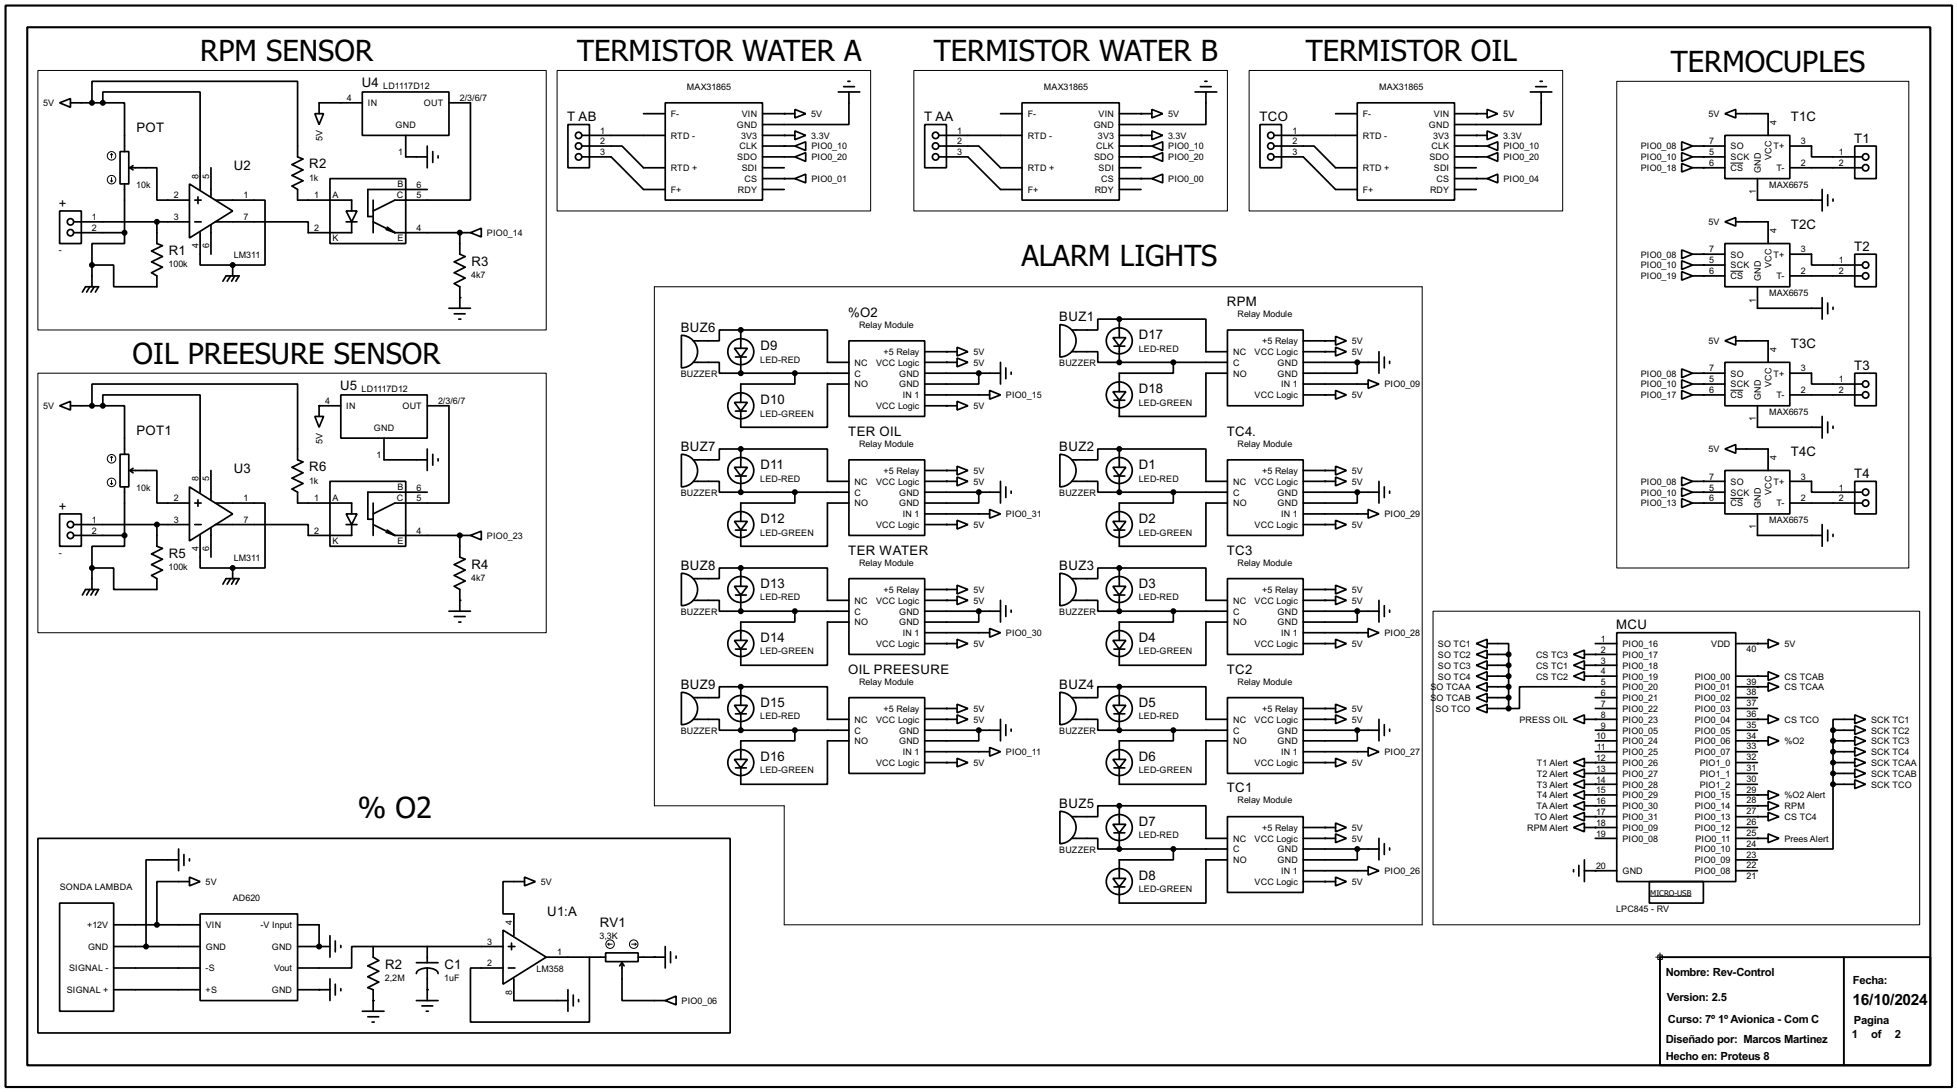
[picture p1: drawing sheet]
<svg xmlns="http://www.w3.org/2000/svg" width="460mm" height="256mm" viewBox="0 0 460 256" stroke-linecap="round" stroke-linejoin="round" font-family="sans-serif">
<defs><g id="words">
<g font-size="8.3">
<text x="47.1" y="14.2">RPM SENSOR</text>
<text x="135.6" y="14.2">TERMISTOR WATER A</text>
<text x="219.4" y="14.2">TERMISTOR WATER B</text>
<text x="306.7" y="14.2">TERMISTOR OIL</text>
<text x="392.5" y="16.8">TERMOCUPLES</text>
<text x="239.9" y="62.5">ALARM LIGHTS</text>
<text x="31.2" y="85.4">OIL PREESURE SENSOR</text>
<text x="84.1" y="192.1">% O2</text>
</g>
<text font-size="4.1" x="435.2" y="236.1">16/10/2024</text>
<g font-size="3.5">
<text x="85" y="20.5">U4</text>
<text x="133.3" y="28.5">T AB</text>
<text x="217.1" y="28.5">T AA</text>
<text x="295.8" y="28.5">TCO</text>
<text x="420.7" y="28.5">T1C</text>
<text x="32.1" y="31">POT</text>
<text x="435.5" y="33.5">T1</text>
<text x="54.9" y="39.9">U2</text>
<text x="72.7" y="39.5">R2</text>
<text x="13.8" y="48.7">+</text>
<text x="420.7" y="53.9">T2C</text>
<text x="39.7" y="59.9">R1</text>
<text x="435.5" y="58.9">T2</text>
<text x="110.8" y="62.4">R3</text>
<text x="288.2" y="71.8">RPM</text>
<text x="159.9" y="78">BUZ6</text>
<text x="199.2" y="74.4">%O2</text>
<text x="248.8" y="75.5">BUZ1</text>
<text x="178.6" y="82.2">D9</text>
<text x="267.5" y="79.7">D17</text>
<text x="420.7" y="81.8">T3C</text>
<text x="435.5" y="86.9">T3</text>
<text x="79.9" y="91.7">U5</text>
<text x="178.6" y="95">D10</text>
<text x="267.5" y="92.4">D18</text>
<text x="32.1" y="102.1">POT1</text>
<text x="159.9" y="105.9">BUZ7</text>
<text x="199.3" y="102.3">TER OIL</text>
<text x="248.8" y="105.9">BUZ2</text>
<text x="288.2" y="102.3">TC4.</text>
<text x="420.7" y="107.2">T4C</text>
<text x="54.9" y="111">U3</text>
<text x="72.7" y="110.7">R6</text>
<text x="178.6" y="110.2">D11</text>
<text x="267.5" y="110.2">D1</text>
<text x="435.5" y="112.3">T4</text>
<text x="13.8" y="119.9">+</text>
<text x="178.6" y="122.9">D12</text>
<text x="267.5" y="122.9">D2</text>
<text x="39.7" y="131">R5</text>
<text x="199.3" y="130.3">TER WATER</text>
<text x="288.2" y="130.3">TC3</text>
<text x="110.8" y="133.6">R4</text>
<text x="159.9" y="133.9">BUZ8</text>
<text x="248.8" y="133.9">BUZ3</text>
<text x="178.6" y="138.1">D13</text>
<text x="267.5" y="138.1">D3</text>
<text x="379.6" y="147.8">MCU</text>
<text x="178.6" y="150.8">D14</text>
<text x="267.5" y="150.8">D4</text>
<text x="159.9" y="161.8">BUZ9</text>
<text x="199.3" y="158.2">OIL PREESURE</text>
<text x="248.8" y="161.8">BUZ4</text>
<text x="288.2" y="158.2">TC2</text>
<text x="178.6" y="166.1">D15</text>
<text x="267.5" y="166.1">D5</text>
<text x="178.6" y="178.8">D16</text>
<text x="267.5" y="178.8">D6</text>
<text x="248.8" y="189.8">BUZ5</text>
<text x="288.2" y="186.1">TC1</text>
<text x="267.5" y="194">D7</text>
<text x="267.5" y="206.7">D8</text>
<text x="128.6" y="215.2">U1:A</text>
<text x="140.9" y="217.6">RV1</text>
<text x="90.5" y="227.5">R2</text>
<text x="104.4" y="227.5">C1</text>
</g>
<g font-size="3">
<text x="391.2" y="229.2">Nombre: Rev-Control</text>
<text x="435.2" y="231.2">Fecha:</text>
<text x="391.5" y="235.1">Version: 2.5</text>
<text x="391.2" y="244.9">Diseñado por: Marcos Martinez</text>
<text x="391.7" y="240.4">Curso: 7º 1º Avionica - Com C</text>
<text x="435" y="243.9">1</text>
<text x="435.4" y="240.6">Pagina</text>
<text x="439.5" y="243.9">of</text>
<text x="445.1" y="243.9">2</text>
<text x="391.2" y="249.1">Hecho en: Proteus 8</text>
</g>
<g font-size="2.4">
<text x="81.5" y="23.7">4</text>
<text x="90" y="20.9">LD1117D12</text>
<text x="108" y="23.7">2/3/6/7</text>
<text x="161.3" y="21.1">MAX31865</text>
<text x="245.2" y="21.1">MAX31865</text>
<text x="323.9" y="21.1">MAX31865</text>
<text x="10.2" y="25">5V</text>
<text x="86.4" y="25">IN</text>
<text x="99.6" y="25">OUT</text>
<text x="157.5" y="27.5">F-</text>
<text x="174.2" y="27.5">VIN</text>
<text x="190.6" y="27.5">5V</text>
<text x="241.4" y="27.5">F-</text>
<text x="258" y="27.5">VIN</text>
<text x="274.4" y="27.5">5V</text>
<text x="320.1" y="27.5">F-</text>
<text x="336.8" y="27.5">VIN</text>
<text x="353.1" y="27.5">5V</text>
<text x="401.3" y="27.5">5V</text>
<text x="417.3" y="29.2" transform="rotate(-90 417.3 29.2)">4</text>
<text x="75.8" y="33.1" transform="rotate(-90 75.8 33.1)">5V</text>
<text x="92.9" y="30.1">GND</text>
<text x="141" y="31.4">1</text>
<text x="141" y="33.9">2</text>
<text x="157.5" y="32.6">RTD -</text>
<text x="173.1" y="30">GND</text>
<text x="173.7" y="35.1">CLK</text>
<text x="174.1" y="32.6">3V3</text>
<text x="190.6" y="32.6">3.3V</text>
<text x="190.6" y="35.1">PIO0_10</text>
<text x="224.8" y="31.4">1</text>
<text x="224.8" y="33.9">2</text>
<text x="241.4" y="32.6">RTD -</text>
<text x="256.9" y="30">GND</text>
<text x="257.5" y="35.1">CLK</text>
<text x="257.9" y="32.6">3V3</text>
<text x="274.4" y="32.6">3.3V</text>
<text x="274.4" y="35.1">PIO0_10</text>
<text x="303.6" y="31.4">1</text>
<text x="303.6" y="33.9">2</text>
<text x="320.1" y="32.6">RTD -</text>
<text x="335.6" y="30">GND</text>
<text x="336.2" y="35.1">CLK</text>
<text x="336.7" y="32.6">3V3</text>
<text x="353.1" y="32.6">3.3V</text>
<text x="353.1" y="35.1">PIO0_10</text>
<text x="385.4" y="35.1">PIO0_08</text>
<text x="401.5" y="33.9">7</text>
<text x="406.5" y="35.1">SO</text>
<text x="416.6" y="35.1">T+</text>
<text x="423" y="33.9">3</text>
<text x="46.6" y="42" transform="rotate(-90 46.6 42)">8</text>
<text x="49.2" y="42" transform="rotate(-90 49.2 42)">5</text>
<text x="93.5" y="36.3">1</text>
<text x="141" y="36.4">3</text>
<text x="157.5" y="40.2">RTD +</text>
<text x="173.2" y="37.7">SDO</text>
<text x="174.2" y="40.2">SDI</text>
<text x="190.6" y="37.7">PIO0_20</text>
<text x="224.8" y="36.4">3</text>
<text x="241.4" y="40.2">RTD +</text>
<text x="257" y="37.7">SDO</text>
<text x="258" y="40.2">SDI</text>
<text x="274.4" y="37.7">PIO0_20</text>
<text x="303.6" y="36.4">3</text>
<text x="320.1" y="40.2">RTD +</text>
<text x="335.7" y="37.7">SDO</text>
<text x="336.8" y="40.2">SDI</text>
<text x="353.1" y="37.7">PIO0_20</text>
<text x="385.4" y="40.2">PIO0_18</text>
<text x="385.4" y="37.7">PIO0_10</text>
<text x="401.5" y="36.4">5</text>
<text x="401.5" y="39">6</text>
<text x="406.5" y="37.7">SCK</text>
<text x="406.5" y="40.2">CS</text>
<text x="413.6" y="40.6" transform="rotate(-90 413.6 40.6)">GND</text>
<text x="416.1" y="37.6" transform="rotate(-90 416.1 37.6)">VCC</text>
<text x="417.2" y="40.2">T-</text>
<text x="423" y="39">2</text>
<text x="432" y="36.4">1</text>
<text x="432" y="39">2</text>
<text x="32" y="44.1">10k</text>
<text x="40.8" y="46.6">2</text>
<text x="57.2" y="46.6">1</text>
<text x="72.6" y="42.4">1k</text>
<text x="73.8" y="46.6">1</text>
<text x="78.1" y="46.6">A</text>
<text x="93.2" y="46.6">C</text>
<text x="93.3" y="44">B</text>
<text x="97.8" y="46.6">5</text>
<text x="97.8" y="44.1">6</text>
<text x="157.5" y="45.3">F+</text>
<text x="173.3" y="45.3">RDY</text>
<text x="174.9" y="42.7">CS</text>
<text x="190.6" y="42.7">PIO0_01</text>
<text x="241.4" y="45.3">F+</text>
<text x="257.1" y="45.3">RDY</text>
<text x="258.7" y="42.7">CS</text>
<text x="274.4" y="42.7">PIO0_00</text>
<text x="320.1" y="45.3">F+</text>
<text x="335.9" y="45.3">RDY</text>
<text x="337.4" y="42.7">CS</text>
<text x="353.1" y="42.7">PIO0_04</text>
<text x="412.4" y="45.7" transform="rotate(-90 412.4 45.7)">1</text>
<text x="415.5" y="44.1">MAX6675</text>
<text x="21.6" y="51.7">1</text>
<text x="40.8" y="51.7">3</text>
<text x="57.2" y="51.7">7</text>
<text x="401.3" y="52.9">5V</text>
<text x="13.8" y="59.4">-</text>
<text x="21.6" y="54.3">2</text>
<text x="46.6" y="58.3" transform="rotate(-90 46.6 58.3)">4</text>
<text x="49.2" y="58.4" transform="rotate(-90 49.2 58.4)">6</text>
<text x="73.8" y="54.3">2</text>
<text x="78.1" y="56.7">K</text>
<text x="93.3" y="56.7">E</text>
<text x="97.8" y="54.3">4</text>
<text x="114.4" y="55.4">PIO0_14</text>
<text x="401.5" y="59.3">7</text>
<text x="417.3" y="54.6" transform="rotate(-90 417.3 54.6)">4</text>
<text x="423" y="59.3">3</text>
<text x="39.6" y="62.8">100k</text>
<text x="54.9" y="60.7">LM311</text>
<text x="110.7" y="65.4">4k7</text>
<text x="385.4" y="65.6">PIO0_19</text>
<text x="385.4" y="63.1">PIO0_10</text>
<text x="385.4" y="60.5">PIO0_08</text>
<text x="401.5" y="61.9">5</text>
<text x="401.5" y="64.4">6</text>
<text x="406.5" y="60.5">SO</text>
<text x="406.5" y="63.1">SCK</text>
<text x="406.5" y="65.6">CS</text>
<text x="416.1" y="63" transform="rotate(-90 416.1 63)">VCC</text>
<text x="416.6" y="60.5">T+</text>
<text x="417.2" y="65.6">T-</text>
<text x="423" y="64.4">2</text>
<text x="432" y="61.9">1</text>
<text x="432" y="64.4">2</text>
<text x="412.4" y="71.1" transform="rotate(-90 412.4 71.1)">1</text>
<text x="413.6" y="66" transform="rotate(-90 413.6 66)">GND</text>
<text x="415.5" y="69.5">MAX6675</text>
<text x="201.8" y="76.9">Relay Module</text>
<text x="290.7" y="74.4">Relay Module</text>
<text x="207.6" y="83.4">+5 Relay</text>
<text x="228.7" y="83.4">5V</text>
<text x="267.5" y="82.6">LED-RED</text>
<text x="289.6" y="83.4">NC</text>
<text x="294.7" y="83.4">VCC Logic</text>
<text x="296.5" y="80.8">+5 Relay</text>
<text x="317.6" y="80.8">5V</text>
<text x="317.6" y="83.4">5V</text>
<text x="401.3" y="80.8">5V</text>
<text x="417.3" y="82.6" transform="rotate(-90 417.3 82.6)">4</text>
<text x="159.9" y="88.6">BUZZER</text>
<text x="178.6" y="85.2">LED-RED</text>
<text x="200.7" y="85.9">NC</text>
<text x="200.7" y="88.5">C</text>
<text x="205.8" y="85.9">VCC Logic</text>
<text x="211.2" y="88.5">GND</text>
<text x="228.7" y="85.9">5V</text>
<text x="248.8" y="86.1">BUZZER</text>
<text x="289.6" y="85.9">C</text>
<text x="289.6" y="88.5">NO</text>
<text x="300.1" y="85.9">GND</text>
<text x="300.1" y="88.5">GND</text>
<text x="385.4" y="88.5">PIO0_08</text>
<text x="401.5" y="87.3">7</text>
<text x="401.5" y="89.8">5</text>
<text x="406.5" y="88.5">SO</text>
<text x="416.6" y="88.5">T+</text>
<text x="423" y="87.3">3</text>
<text x="432" y="89.8">1</text>
<text x="76.4" y="94.9">4</text>
<text x="84.9" y="92">LD1117D12</text>
<text x="102.9" y="94.9">2/3/6/7</text>
<text x="200.7" y="91">NO</text>
<text x="211.2" y="91">GND</text>
<text x="212" y="93.6">IN 1</text>
<text x="236.3" y="93.6">PIO0_15</text>
<text x="267.5" y="95.3">LED-GREEN</text>
<text x="294.7" y="93.6">VCC Logic</text>
<text x="300.9" y="91">IN 1</text>
<text x="317.6" y="93.6">5V</text>
<text x="325.2" y="91">PIO0_09</text>
<text x="385.4" y="93.6">PIO0_17</text>
<text x="385.4" y="91">PIO0_10</text>
<text x="401.5" y="92.4">6</text>
<text x="406.5" y="91">SCK</text>
<text x="406.5" y="93.6">CS</text>
<text x="413.6" y="94" transform="rotate(-90 413.6 94)">GND</text>
<text x="416.1" y="90.9" transform="rotate(-90 416.1 90.9)">VCC</text>
<text x="417.2" y="93.6">T-</text>
<text x="423" y="92.4">2</text>
<text x="432" y="92.4">2</text>
<text x="10.2" y="96.1">5V</text>
<text x="81.3" y="96.1">IN</text>
<text x="87.8" y="101.2">GND</text>
<text x="94.5" y="96.1">OUT</text>
<text x="178.6" y="97.9">LED-GREEN</text>
<text x="205.8" y="96.1">VCC Logic</text>
<text x="228.7" y="96.1">5V</text>
<text x="412.4" y="98.9" transform="rotate(-90 412.4 98.9)">1</text>
<text x="415.5" y="97.5">MAX6675</text>
<text x="75.7" y="104.2" transform="rotate(-90 75.7 104.2)">5V</text>
<text x="88.4" y="107.5">1</text>
<text x="201.8" y="104.9">Relay Module</text>
<text x="290.7" y="104.9">Relay Module</text>
<text x="401.3" y="106.3">5V</text>
<text x="417.3" y="108" transform="rotate(-90 417.3 108)">4</text>
<text x="46.6" y="113.1" transform="rotate(-90 46.6 113.1)">8</text>
<text x="49.1" y="113.1" transform="rotate(-90 49.1 113.1)">5</text>
<text x="72.6" y="113.6">1k</text>
<text x="178.6" y="113.1">LED-RED</text>
<text x="200.7" y="113.9">NC</text>
<text x="205.8" y="113.9">VCC Logic</text>
<text x="207.6" y="111.3">+5 Relay</text>
<text x="228.7" y="111.3">5V</text>
<text x="228.7" y="113.9">5V</text>
<text x="267.5" y="113.1">LED-RED</text>
<text x="289.6" y="113.9">NC</text>
<text x="294.7" y="113.9">VCC Logic</text>
<text x="296.5" y="111.3">+5 Relay</text>
<text x="317.6" y="111.3">5V</text>
<text x="317.6" y="113.9">5V</text>
<text x="385.4" y="113.9">PIO0_08</text>
<text x="401.5" y="112.7">7</text>
<text x="406.5" y="113.9">SO</text>
<text x="416.6" y="113.9">T+</text>
<text x="423" y="112.7">3</text>
<text x="32" y="115.3">10k</text>
<text x="40.8" y="117.8">2</text>
<text x="57.2" y="117.8">1</text>
<text x="73.8" y="117.8">1</text>
<text x="78.1" y="117.7">A</text>
<text x="93.2" y="117.7">C</text>
<text x="93.3" y="115.2">B</text>
<text x="97.8" y="117.8">5</text>
<text x="97.8" y="115.2">6</text>
<text x="159.9" y="116.6">BUZZER</text>
<text x="200.7" y="116.4">C</text>
<text x="200.7" y="119">NO</text>
<text x="211.2" y="116.4">GND</text>
<text x="211.2" y="119">GND</text>
<text x="248.8" y="116.6">BUZZER</text>
<text x="289.6" y="116.4">C</text>
<text x="289.6" y="119">NO</text>
<text x="300.1" y="116.4">GND</text>
<text x="300.1" y="119">GND</text>
<text x="385.4" y="119">PIO0_13</text>
<text x="385.4" y="116.4">PIO0_10</text>
<text x="401.5" y="115.2">5</text>
<text x="401.5" y="117.8">6</text>
<text x="406.5" y="116.4">SCK</text>
<text x="406.5" y="119">CS</text>
<text x="413.6" y="119.4" transform="rotate(-90 413.6 119.4)">GND</text>
<text x="416.1" y="116.3" transform="rotate(-90 416.1 116.3)">VCC</text>
<text x="417.2" y="119">T-</text>
<text x="423" y="117.8">2</text>
<text x="432" y="115.2">1</text>
<text x="432" y="117.8">2</text>
<text x="21.6" y="122.8">1</text>
<text x="21.6" y="125.4">2</text>
<text x="40.8" y="122.8">3</text>
<text x="57.2" y="122.8">7</text>
<text x="73.8" y="125.4">2</text>
<text x="97.8" y="125.4">4</text>
<text x="178.6" y="125.8">LED-GREEN</text>
<text x="205.8" y="124">VCC Logic</text>
<text x="212" y="121.5">IN 1</text>
<text x="228.7" y="124">5V</text>
<text x="236.3" y="121.5">PIO0_31</text>
<text x="267.5" y="125.8">LED-GREEN</text>
<text x="294.7" y="124">VCC Logic</text>
<text x="300.9" y="121.5">IN 1</text>
<text x="317.6" y="124">5V</text>
<text x="325.2" y="121.5">PIO0_29</text>
<text x="412.4" y="124.3" transform="rotate(-90 412.4 124.3)">1</text>
<text x="415.5" y="122.9">MAX6675</text>
<text x="13.8" y="130.5">-</text>
<text x="46.6" y="129.5" transform="rotate(-90 46.6 129.5)">4</text>
<text x="49.1" y="129.5" transform="rotate(-90 49.1 129.5)">6</text>
<text x="54.9" y="131.8">LM311</text>
<text x="78.1" y="127.9">K</text>
<text x="93.3" y="127.9">E</text>
<text x="114.4" y="126.6">PIO0_23</text>
<text x="39.6" y="133.9">100k</text>
<text x="110.7" y="136.5">4k7</text>
<text x="201.8" y="132.9">Relay Module</text>
<text x="290.7" y="132.9">Relay Module</text>
<text x="178.6" y="141">LED-RED</text>
<text x="200.7" y="141.8">NC</text>
<text x="205.8" y="141.8">VCC Logic</text>
<text x="207.6" y="139.3">+5 Relay</text>
<text x="228.7" y="139.3">5V</text>
<text x="228.7" y="141.8">5V</text>
<text x="267.5" y="141">LED-RED</text>
<text x="289.6" y="141.8">NC</text>
<text x="294.7" y="141.8">VCC Logic</text>
<text x="296.5" y="139.3">+5 Relay</text>
<text x="317.6" y="139.3">5V</text>
<text x="317.6" y="141.8">5V</text>
<text x="159.9" y="144.5">BUZZER</text>
<text x="200.7" y="144.4">C</text>
<text x="200.7" y="146.9">NO</text>
<text x="211.2" y="144.4">GND</text>
<text x="211.2" y="146.9">GND</text>
<text x="212" y="149.4">IN 1</text>
<text x="236.3" y="149.4">PIO0_30</text>
<text x="248.8" y="144.5">BUZZER</text>
<text x="289.6" y="144.4">C</text>
<text x="289.6" y="146.9">NO</text>
<text x="300.1" y="144.4">GND</text>
<text x="300.1" y="146.9">GND</text>
<text x="300.9" y="149.4">IN 1</text>
<text x="325.2" y="149.4">PIO0_28</text>
<text x="178.6" y="153.7">LED-GREEN</text>
<text x="205.8" y="152">VCC Logic</text>
<text x="228.7" y="152">5V</text>
<text x="267.5" y="153.7">LED-GREEN</text>
<text x="294.7" y="152">VCC Logic</text>
<text x="317.6" y="152">5V</text>
<text x="337.7" y="152">SO TC1</text>
<text x="337.7" y="154.5">SO TC2</text>
<text x="360.8" y="154.5">CS TC3</text>
<text x="376.1" y="155.9">3</text>
<text x="376.1" y="153.3">2</text>
<text x="376.1" y="150.8">1</text>
<text x="381.1" y="154.5">PIO0_17</text>
<text x="381.1" y="152">PIO0_16</text>
<text x="401.9" y="152">VDD</text>
<text x="410.3" y="153.2">40</text>
<text x="419.2" y="152">5V</text>
<text x="201.8" y="160.8">Relay Module</text>
<text x="290.7" y="160.8">Relay Module</text>
<text x="337.7" y="157.1">SO TC3</text>
<text x="337.7" y="159.6">SO TC4</text>
<text x="360.8" y="157.1">CS TC1</text>
<text x="360.8" y="159.6">CS TC2</text>
<text x="376.1" y="160.9">5</text>
<text x="376.1" y="158.4">4</text>
<text x="381.1" y="159.6">PIO0_19</text>
<text x="381.1" y="157.1">PIO0_18</text>
<text x="398.1" y="159.6">PIO0_00</text>
<text x="410.3" y="160.8">39</text>
<text x="419.2" y="159.6">CS TCAB</text>
<text x="207.6" y="167.2">+5 Relay</text>
<text x="228.7" y="167.2">5V</text>
<text x="296.5" y="167.2">+5 Relay</text>
<text x="317.6" y="167.2">5V</text>
<text x="336" y="162.1">SO TCAA</text>
<text x="336" y="164.7">SO TCAB</text>
<text x="337.2" y="167.2">SO TCO</text>
<text x="376.1" y="166">7</text>
<text x="376.1" y="163.5">6</text>
<text x="381.1" y="167.2">PIO0_22</text>
<text x="381.1" y="164.7">PIO0_21</text>
<text x="381.1" y="162.1">PIO0_20</text>
<text x="398.1" y="162.1">PIO0_01</text>
<text x="398.1" y="164.7">PIO0_02</text>
<text x="398.1" y="167.2">PIO0_03</text>
<text x="410.3" y="163.3">38</text>
<text x="410.3" y="165.9">37</text>
<text x="419.2" y="162.1">CS TCAA</text>
<text x="159.9" y="172.4">BUZZER</text>
<text x="178.6" y="169">LED-RED</text>
<text x="200.7" y="169.8">NC</text>
<text x="200.7" y="172.3">C</text>
<text x="205.8" y="169.8">VCC Logic</text>
<text x="211.2" y="172.3">GND</text>
<text x="228.7" y="169.8">5V</text>
<text x="248.8" y="172.4">BUZZER</text>
<text x="267.5" y="169">LED-RED</text>
<text x="289.6" y="169.8">NC</text>
<text x="289.6" y="172.3">C</text>
<text x="294.7" y="169.8">VCC Logic</text>
<text x="300.1" y="172.3">GND</text>
<text x="317.6" y="169.8">5V</text>
<text x="356.9" y="169.8">PRESS OIL</text>
<text x="374.9" y="173.6">10</text>
<text x="376.1" y="171.1">9</text>
<text x="376.1" y="168.6">8</text>
<text x="381.1" y="172.3">PIO0_05</text>
<text x="381.1" y="169.8">PIO0_23</text>
<text x="398.1" y="169.8">PIO0_04</text>
<text x="398.1" y="172.3">PIO0_05</text>
<text x="410.3" y="168.4">36</text>
<text x="410.3" y="171">35</text>
<text x="410.3" y="173.5">34</text>
<text x="419.2" y="169.8">CS TCO</text>
<text x="439.5" y="169.8">SCK TC1</text>
<text x="439.5" y="172.3">SCK TC2</text>
<text x="200.7" y="174.8">NO</text>
<text x="205.8" y="179.9">VCC Logic</text>
<text x="211.2" y="174.8">GND</text>
<text x="212" y="177.4">IN 1</text>
<text x="228.7" y="179.9">5V</text>
<text x="236.3" y="177.4">PIO0_11</text>
<text x="289.6" y="174.8">NO</text>
<text x="294.7" y="179.9">VCC Logic</text>
<text x="300.1" y="174.8">GND</text>
<text x="300.9" y="177.4">IN 1</text>
<text x="317.6" y="179.9">5V</text>
<text x="325.2" y="177.4">PIO0_27</text>
<text x="361" y="179.9">T1 Alert</text>
<text x="374.9" y="178.7">12</text>
<text x="375.1" y="176.2">11</text>
<text x="381.1" y="179.9">PIO0_26</text>
<text x="381.1" y="177.4">PIO0_25</text>
<text x="381.1" y="174.8">PIO0_24</text>
<text x="398.1" y="174.8">PIO0_06</text>
<text x="398.1" y="177.4">PIO0_07</text>
<text x="399.2" y="179.9">PIO1_0</text>
<text x="410.3" y="176">33</text>
<text x="410.3" y="178.6">32</text>
<text x="419.2" y="174.8">%O2</text>
<text x="439.5" y="174.8">SCK TC3</text>
<text x="439.5" y="177.4">SCK TC4</text>
<text x="439.5" y="179.9">SCK TCAA</text>
<text x="178.6" y="181.7">LED-GREEN</text>
<text x="267.5" y="181.7">LED-GREEN</text>
<text x="361" y="182.5">T2 Alert</text>
<text x="361" y="185">T3 Alert</text>
<text x="374.9" y="183.8">14</text>
<text x="374.9" y="181.3">13</text>
<text x="381.1" y="185">PIO0_28</text>
<text x="381.1" y="182.5">PIO0_27</text>
<text x="399.2" y="182.5">PIO1_1</text>
<text x="399.2" y="185">PIO1_2</text>
<text x="410.3" y="181.1">31</text>
<text x="410.3" y="183.7">30</text>
<text x="439.5" y="182.5">SCK TCAB</text>
<text x="439.5" y="185">SCK TCO</text>
<text x="290.7" y="188.7">Relay Module</text>
<text x="360.9" y="190.1">TA Alert</text>
<text x="361" y="187.5">T4 Alert</text>
<text x="374.9" y="191.4">17</text>
<text x="374.9" y="188.9">16</text>
<text x="374.9" y="186.3">15</text>
<text x="381.1" y="190.1">PIO0_30</text>
<text x="381.1" y="187.5">PIO0_29</text>
<text x="398.1" y="187.5">PIO0_15</text>
<text x="398.1" y="190.1">PIO0_14</text>
<text x="410.3" y="186.2">29</text>
<text x="410.3" y="188.7">28</text>
<text x="410.3" y="191.3">27</text>
<text x="419.2" y="187.5">%O2 Alert</text>
<text x="419.2" y="190.1">RPM</text>
<text x="267.5" y="196.9">LED-RED</text>
<text x="289.6" y="197.7">NC</text>
<text x="294.7" y="197.7">VCC Logic</text>
<text x="296.5" y="195.2">+5 Relay</text>
<text x="317.6" y="195.2">5V</text>
<text x="317.6" y="197.7">5V</text>
<text x="358.7" y="195.2">RPM Alert</text>
<text x="360.4" y="192.6">TO Alert</text>
<text x="374.9" y="196.5">19</text>
<text x="374.9" y="194">18</text>
<text x="381.1" y="197.7">PIO0_08</text>
<text x="381.1" y="195.2">PIO0_09</text>
<text x="381.1" y="192.6">PIO0_31</text>
<text x="398.1" y="192.6">PIO0_13</text>
<text x="398.1" y="195.2">PIO0_12</text>
<text x="398.2" y="197.7">PIO0_11</text>
<text x="410.3" y="193.8">26</text>
<text x="410.3" y="196.4">25</text>
<text x="419.2" y="192.6">CS TC4</text>
<text x="419.2" y="197.7">Prees Alert</text>
<text x="248.8" y="200.4">BUZZER</text>
<text x="289.6" y="200.2">C</text>
<text x="289.6" y="202.8">NO</text>
<text x="300.1" y="200.2">GND</text>
<text x="300.1" y="202.8">GND</text>
<text x="398.1" y="200.2">PIO0_10</text>
<text x="398.1" y="202.8">PIO0_09</text>
<text x="410.3" y="198.9">24</text>
<text x="410.3" y="201.4">23</text>
<text x="410.3" y="204">22</text>
<text x="14" y="209.1">SONDA LAMBDA</text>
<text x="48.3" y="207.9">5V</text>
<text x="127.1" y="207.9">5V</text>
<text x="267.5" y="209.6">LED-GREEN</text>
<text x="294.7" y="207.9">VCC Logic</text>
<text x="300.9" y="205.3">IN 1</text>
<text x="317.6" y="207.9">5V</text>
<text x="325.2" y="205.3">PIO0_26</text>
<text x="374.9" y="204.1">20</text>
<text x="381.1" y="205.3">GND</text>
<text x="398.1" y="205.3">PIO0_08</text>
<text x="410.3" y="206.5">21</text>
<text x="54.7" y="211.6">AD620</text>
<text x="379.6" y="214.3">LPC845 - RV</text>
<text x="20.5" y="218">+12V</text>
<text x="48.3" y="218">VIN</text>
<text x="61.2" y="218">-V Input</text>
<text x="114.5" y="221.9">3</text>
<text x="120.3" y="217.2" transform="rotate(-90 120.3 217.2)">4</text>
<text x="140.8" y="220.5">3,3K</text>
<text x="20.7" y="223.1">GND</text>
<text x="48.3" y="223.1">GND</text>
<text x="63.8" y="223.1">GND</text>
<text x="114.5" y="227">2</text>
<text x="130.9" y="224.4">1</text>
<text x="15.7" y="233.3">SIGNAL +</text>
<text x="16.2" y="228.2">SIGNAL -</text>
<text x="48.3" y="228.2">-S</text>
<text x="48.3" y="233.3">+S</text>
<text x="63.8" y="233.3">GND</text>
<text x="64.4" y="228.2">Vout</text>
<text x="90.4" y="230.5">2,2M</text>
<text x="104.4" y="230.5">1uF</text>
<text x="120.3" y="233.6" transform="rotate(-90 120.3 233.6)">8</text>
<text x="126" y="228.3">LM358</text>
<text x="160.1" y="235.8">PIO0_06</text>
</g>
<text font-size="2.3" x="387.6" y="210.4">MICRO-USB</text>
</g></defs>
<path d="M1.3 1.3h457.2v254h-457.2zM6.4 6.4h447v243.8h-447z" fill="none" stroke="#000" stroke-width=".5"/>
<path d="M389.9 224.8h63.5v25.4h-63.5zM433.1 224.8v25.4" fill="none" stroke="#000" stroke-width=".45"/>
<g fill="none" stroke="#000" stroke-width=".23">
<path d="M8.9 16.6h119.4v60.9h-119.4zM130.9 16.6h73.6v33h-73.6zM214.7 16.6h73.6v33h-73.6zM293.4 16.6h73.7v33h-73.7zM379.8 19.1h68.6v114.3h-68.6zM26.2 36.1l-.2 .3M26.2 36.1l.3 .3M26.2 36.1v1M406.5 38.3h3M26 42.5l.2 .2M26.2 41.7v1M26.5 42.5l-.3 .2"/>
<path d="M153.7 67.4h180.4v149.8h-149.9v-27.9h-30.5zM406.5 63.7h3M8.9 87.7h119.4v60.9h-119.4zM406.5 91.7h3M26 113.6l.2 .2M26.2 107.2v1.1M26.2 112.8v1M26.2 107.2l-.2 .3M26.2 107.2l.3 .3M26.5 113.6l-.3 .2M406.5 117.1h3M336.6 143.6h114.3v73.6h-114.3z"/>
<path d="M387.6 210.5h9.7M142.8 221.8h1M142.8 221.8l.3 .3M143.1 221.5l-.3 .3M148.4 221.8h1M149.2 221.5l.2 .3M149.4 221.8l-.2 .3M388.9 224.8h2.1M389.4 224.3h1.1v1.1h-1.1zM389.9 223.8v2.1"/>
<circle cx="26.2" cy="36.6" r="1"/>
<circle cx="26.2" cy="42.2" r="1"/>
<circle cx="26.2" cy="107.8" r="1"/>
<circle cx="26.2" cy="113.3" r="1"/>
<circle cx="143.3" cy="221.8" r="1"/>
<circle cx="148.8" cy="221.8" r="1"/>
</g>
<g fill="none" stroke="#000" stroke-width=".4">
<path d="M199.2 19.1h.5M283 19.1h.5M361.8 19.1h.5M14 24.2l2.6-1v2zM16.6 24.2h7.6M21.6 24.2v-5.1h48.3v17.8l1.3 .5-2.6 1.3 2.6 1.2-2.6 1.3 2.6 1.3-2.6 1.2 1.3 .8v2.5h12.7v2.6M24.2 24.2h5.1v11.4M24.2 24.2v-2.6h22.8v22.9M28.2 35.6h2.1v7.6h-2.1zM30.5 39.4h6.4v7.6h7.6M30.5 39.4l.8 .5M31.3 38.9l-.8 .5"/>
<path d="M49.6 39.4v6.9M74 26.7h2l-1 2.6zM85.1 21.6h20.4v10.2h-20.4zM85.1 24.2h-10.1v2.5M95.3 31.8v5.1h5.1M100.4 34.3v5.1M101.7 35.6v2.6M102.9 36.6v.5M105.5 24.2h5v22.8h-17.7l-5.1 2.6M133.4 29.3h5.1v10.1h-5.1zM136.7 36.9h6.9l7.6 7.6h5.1M136.7 34.3h9.4l5.1 5.1h5.1"/>
<path d="M136.7 31.8h19.6M151.2 26.7h5.1M156.3 24.2h22.8v22.8h-22.8zM179.1 39.4h5.1M179.1 26.7h7.6M179.1 31.8h7.6M179.1 36.9h7.6M179.1 34.3h7.6M186.7 34.3l2.6-1v2.1zM186.7 36.9l2.6-1v2zM186.7 25.7l2.6 1-2.6 1zM186.7 30.8l2.6 1-2.6 1z"/>
<path d="M196.9 21.6h5.1M198.2 20.4h2.5M199.4 21.6v7.7h-20.3M217.2 29.3h5.1v10.1h-5.1zM220.5 36.9h6.9l7.6 7.6h5.1M220.5 34.3h9.4l5.1 5.1h5.1M220.5 31.8h19.6M235 26.7h5.1M240.1 24.2h22.8v22.8h-22.8zM262.9 39.4h5.1M262.9 26.7h7.7M262.9 31.8h7.7"/>
<path d="M262.9 36.9h7.7M262.9 34.3h7.7M270.6 34.3l2.5-1v2.1zM270.6 25.7l2.5 1-2.5 1zM270.6 30.8l2.5 1-2.5 1zM270.6 36.9l2.5-1v2zM280.7 21.6h5.1M282 20.4h2.5M283.3 21.6v7.7h-20.4M296 29.3h5v10.1h-5zM299.3 36.9h6.8l7.6 7.6h5.1M299.3 34.3h9.4l5 5.1h5.1"/>
<path d="M299.3 31.8h19.5M313.7 26.7h5.1M318.8 24.2h22.9v22.8h-22.9zM341.7 39.4h5.1M341.7 26.7h7.6M341.7 31.8h7.6M341.7 36.9h7.6M341.7 34.3h7.6M349.3 34.3l2.5-1v2.1zM349.3 25.7l2.5 1-2.5 1zM349.3 30.8l2.5 1-2.5 1zM349.3 36.9l2.5-1v2z"/>
<path d="M359.5 21.6h5M360.7 20.4h2.6M362 21.6v7.7h-20.3M395 38.4l2.6 1-2.6 1zM395 35.9l2.6 1-2.6 1zM395 33.3l2.6 1-2.6 1.1zM397.6 39.4h7.6M397.6 36.9h7.6M397.6 34.3h7.6M405.2 26.7l2.5-1v2zM405.2 31.8h15.2v10.2h-15.2zM407.7 26.7h7.6v5.1"/>
<path d="M420.4 34.3h5.1v2.6h11.9M420.4 39.4h17M435.7 34.3h5v7.7h-5zM14 49.6h5.1v7.6h-5.1zM17.3 52.1h27.2M17.3 54.7h12M29.3 54.7v2.5h-7.7v5.1M29.3 43.2v11.5M36.9 52.1v5.1l1.3 .5-2.6 1.3 2.6 1.3-2.6 1.2 2.6 1.3-2.6 1.3 1.3 .7v2.6h-10.2v-5.1h-5.1M44.5 43.2l10.2 6.4-10.2 6.3zM45.8 52.1h1.5M45.8 47h1.5"/>
<path d="M46.5 46.3v1.5M47 54.7v7.6h7.7M49.6 52.9v6.8M50.6 47h11.7v15.3h-7.6M50.6 52.1h21.8v2.6h10.2v-2.6M77.5 42h17.8v15.2h-17.8zM81.3 49.6h2.6l-1.3 2.5zM81.3 52.1h2.6M87.7 47v7.7M87.7 52.1l5.1 2.6M90.7 53.9l2.1 .8M91 53.4l1.8 1.3"/>
<path d="M92.8 54.7h17.7M100.4 44.5h-14v6.4h1.3M108 54.7v5l1.3 .6-2.6 1.2 2.6 1.3-2.6 1.3 2.6 1.2-2.6 1.3 1.3 .8v5M110.5 54.7l2.6-1.1v2.1zM179.1 44.5h5.1M179.1 42h7.6M186.7 42l2.6-1.1v2.1zM262.9 44.5h5.1M262.9 42h7.7M270.6 42l2.5-1.1v2.1zM341.7 44.5h5.1M341.7 42h7.6"/>
<path d="M349.3 42l2.5-1.1v2.1zM395 58.7l2.6 1-2.6 1.1zM397.6 59.7h7.6M405.2 52.1l2.5-1v2zM405.2 57.2h15.2v10.2h-15.2zM407.7 52.1h7.6v5.1M412.8 42v5h15.2M420.4 59.7h5.1v2.6h11.9M428 44.5v5.1M429.3 45.8v2.5M430.6 46.8v.5M435.7 59.7h5v7.7h-5z"/>
<path d="M19.4 68.6l.7-1.2h3.1l-.8 1.2M21.1 67.4l-.7 1.2M21.6 62.3v5.1M22.2 67.4l-.8 1.2M52.4 66.1l.7-1.3h3.1l-.8 1.3M54.2 64.8l-.8 1.3M54.7 62.3v2.5M55.2 64.8l-.8 1.3M105.5 72.4h5M106.7 73.7h2.6M107.8 75h.5M160.1 78.8a3.8 3.8 0 0 1 3.8 3.8 3.8 3.8 0 0 1-3.8 3.8z"/>
<path d="M174 77.5h20.4v7.6h5M174 77.5h-5v2.6h-6.1M174 77.5v4.3M249 76.3a3.8 3.8 0 0 1 3.8 3.8 3.8 3.8 0 0 1-3.8 3.8zM261.4 79.3h3.1l-1.6 2zM262.9 75h20.4v7.6h5M262.9 75h-5v2.5h-6.1M262.9 75v4.3M288.3 77.5h17.8v17.8h-17.8zM313.7 79l2.6 1.1-2.6 1zM395 63.8l2.6 1-2.6 1zM395 61.3l2.6 1-2.6 1z"/>
<path d="M397.6 64.8h7.6M397.6 62.3h7.6M412.8 67.4v5h15.2M420.4 64.8h17M428 69.9v5.1M429.3 71.2v2.5M430.6 72.2v.5M14 95.3l2.6-1v2zM16.6 95.3h7.6M21.6 95.3v-5.1h48.3v17.8l1.3 .5-2.6 1.3 2.6 1.3-2.6 1.2 2.6 1.3-2.6 1.3 1.3 .7v2.6h12.7v2.5M24.2 95.3h5.1v11.4M24.2 95.3v-2.5h22.8v22.8"/>
<path d="M74 97.8h2l-1 2.6zM80.1 92.8h20.3v10.1h-20.3zM80.1 95.3h-5.1v2.5M100.4 95.3h5.1v22.9h-12.7l-5.1 2.5M162.9 85.1h6.1v2.6h5M172.5 81.8h3.1l-1.6 2.1zM172.5 94.5h3.1l-1.6 2.1zM172.8 83.9h2.5M172.8 96.6h2.5M174 87.7h25.4M174 83.9v3.8M186.7 87.7v2.5h-12.7v4.3"/>
<path d="M199.4 80.1h17.8v17.7h-17.8zM199.4 90.2h-5v10.2h-20.4v-3.8M217.2 92.8h15.3M217.2 95.3h7.6M217.2 87.7h17.8M217.2 85.1h7.6M217.2 82.6h7.6M224.8 81.6l2.6 1-2.6 1zM224.8 84.1l2.6 1-2.6 1.1zM224.8 94.3l2.6 1-2.6 1zM229.9 87.7v2.5h-12.7M232.5 91.7l2.5 1.1-2.5 1z"/>
<path d="M235 85.1v5.1M236.3 86.4v2.6M237.5 87.4v.5M251.8 82.6h6.1v2.5h5M261.4 92h3.1l-1.6 2zM261.7 81.3h2.5M261.7 94h2.5M262.9 85.1h25.4M262.9 81.3v3.8M275.6 85.1v2.6h-12.7v4.3M288.3 87.7h-5v10.1h-20.4v-3.8M306.1 92.8h7.6"/>
<path d="M306.1 80.1h7.6M306.1 85.1h17.8M306.1 90.2h15.3M306.1 82.6h7.6M313.7 81.6l2.6 1-2.6 1zM313.7 91.7l2.6 1.1-2.6 1zM318.8 85.1v2.6h-12.7M321.4 89.2l2.5 1-2.5 1zM323.9 82.6v5.1M325.2 83.9v2.5M326.4 84.9v.5M395 91.7l2.6 1.1-2.6 1z"/>
<path d="M395 89.2l2.6 1-2.6 1zM395 86.7l2.6 1-2.6 1zM397.6 92.8h7.6M397.6 87.7h7.6M397.6 90.2h7.6M405.2 80.1l2.5-1.1v2.1zM405.2 85.1h15.2v10.2h-15.2zM407.7 80.1h7.6v5M412.8 95.3v5.1h15.2M420.4 87.7h5.1v2.5h11.9M420.4 92.8h17M428 97.8v5.1"/>
<path d="M429.3 99.1v2.6M435.7 87.7h5v7.6h-5zM28.2 106.7h2.1v7.7h-2.1zM29.3 114.4v11.4M30.5 110.5h6.4v7.7h7.6M30.5 110.5l.8 .6M31.3 110l-.8 .5M44.5 114.4l10.2 6.3-10.2 6.4zM45.8 118.2h1.5M46.5 117.4v1.5M49.6 110.5v6.9M50.6 118.2h11.7v15.2h-7.6"/>
<path d="M77.5 113.1h17.8v15.2h-17.8zM87.7 118.2v7.6M90.2 102.9v5.1h10.2M100.4 115.6h-14v6.4h1.3M100.4 105.5v5M101.7 106.7v2.6M102.9 107.8v.5M160.1 106.7a3.8 3.8 0 0 1 3.8 3.8 3.8 3.8 0 0 1-3.8 3.9zM162.9 113.1h6.1v2.5h5M172.5 109.8h3.1l-1.6 2zM172.8 111.8h2.5M174 105.5h20.4v7.6h5"/>
<path d="M174 105.5h-5v2.5h-6.1M174 115.6h25.4M174 105.5v4.3M174 111.8v3.8M186.7 115.6v2.6h-12.7v4.3M199.4 108h17.8v17.8h-17.8zM199.4 118.2h-5v10.1h-20.4v-3.8M217.2 115.6h17.8M217.2 113.1h7.6M217.2 110.5h7.6M224.8 109.5l2.6 1-2.6 1.1zM224.8 112.1l2.6 1-2.6 1z"/>
<path d="M229.9 115.6v2.6h-12.7M232.5 119.7l2.5 1-2.5 1zM235 113.1v5.1M236.3 114.4v2.5M237.5 115.4v.5M249 106.7a3.8 3.8 0 0 1 3.8 3.8 3.8 3.8 0 0 1-3.8 3.9zM251.8 113.1h6.1v2.5h5M261.4 109.8h3.1l-1.6 2zM261.7 111.8h2.5M262.9 105.5h20.4v7.6h5M262.9 105.5h-5v2.5h-6.1M262.9 115.6h25.4"/>
<path d="M262.9 105.5v4.3M262.9 111.8v3.8M275.6 115.6v2.6h-12.7v4.3M288.3 108h17.8v17.8h-17.8zM288.3 118.2h-5v10.1h-20.4v-3.8M306.1 115.6h17.8M306.1 113.1h7.6M306.1 110.5h7.6M313.7 109.5l2.6 1-2.6 1.1zM313.7 112.1l2.6 1-2.6 1zM318.8 115.6v2.6h-12.7M321.4 119.7l2.5 1-2.5 1z"/>
<path d="M323.9 113.1v5.1M325.2 114.4v2.5M326.4 115.4v.5M395 117.1l2.6 1.1-2.6 1zM395 114.6l2.6 1-2.6 1zM395 112.1l2.6 1-2.6 1zM397.6 118.2h7.6M397.6 115.6h7.6M397.6 113.1h7.6M405.2 105.5l2.5-1.1v2.1zM405.2 110.5h15.2v10.2h-15.2zM407.7 105.5h7.6v5"/>
<path d="M420.4 113.1h5.1v2.5h11.9M420.4 118.2h17M430.6 100.1v.5M435.7 113.1h5v7.6h-5zM14 120.7h5.1v7.6h-5.1zM17.3 125.8h12M17.3 123.2h27.2M19.4 139.8l.7-1.3h3.1l-.8 1.3M21.1 138.5l-.7 1.3M21.6 133.4v5.1M22.2 138.5l-.8 1.3M29.3 125.8v2.5h-7.7v5.1"/>
<path d="M36.9 123.2v5.1l1.3 .5-2.6 1.3 2.6 1.3-2.6 1.2 2.6 1.3-2.6 1.3 1.3 .7v2.6h-10.2v-5.1h-5.1M45.8 123.2h1.5M47 125.8v7.6h7.7M49.6 124v6.9M50.6 123.2h21.8v2.6h10.2v-2.6M52.4 137.2l.7-1.3h3.1l-.8 1.3M54.2 135.9l-.8 1.3M54.7 133.4v2.5M55.2 135.9l-.8 1.3M81.3 120.7h2.6l-1.3 2.5zM81.3 123.2h2.6M87.7 123.2l5.1 2.6"/>
<path d="M90.7 125l2.1 .8M91 124.5l1.8 1.3M92.8 125.8h17.7M108 125.8v5.1l1.3 .5-2.6 1.2 2.6 1.3-2.6 1.3 2.6 1.3-2.6 1.2 1.3 .8v5.1M110.5 125.8l2.6-1v2zM160.1 134.7a3.8 3.8 0 0 1 3.8 3.8 3.8 3.8 0 0 1-3.8 3.8zM172.5 122.5h3.1l-1.6 2zM172.5 137.7h3.1l-1.6 2.1zM172.8 124.5h2.5M172.8 139.8h2.5M174 133.4h20.4v7.6h5M174 133.4h-5v2.5h-6.1"/>
<path d="M174 133.4v4.3M174 139.8v3.8M199.4 135.9h17.8v17.8h-17.8zM217.2 123.2h7.6M217.2 120.7h15.3M217.2 138.5h7.6M224.8 122.2l2.6 1-2.6 1.1zM224.8 137.5l2.6 1-2.6 1zM249 134.7a3.8 3.8 0 0 1 3.8 3.8 3.8 3.8 0 0 1-3.8 3.8zM261.4 122.5h3.1l-1.6 2zM261.4 137.7h3.1l-1.6 2.1zM261.7 124.5h2.5"/>
<path d="M261.7 139.8h2.5M262.9 133.4h20.4v7.6h5M262.9 133.4h-5v2.5h-6.1M262.9 133.4v4.3M262.9 139.8v3.8M288.3 135.9h17.8v17.8h-17.8zM306.1 123.2h7.6M306.1 120.7h15.3M306.1 138.5h7.6M313.7 122.2l2.6 1-2.6 1.1zM313.7 137.5l2.6 1-2.6 1zM412.8 120.7v5.1h15.2"/>
<path d="M428 123.2v5.1M429.3 124.5v2.6M430.6 125.5v.5M105.5 143.6h5M106.7 144.8h2.6M107.8 146.1h.5M162.9 141h6.1v2.6h5M172.5 150.4h3.1l-1.6 2.1zM172.8 152.5h2.5M174 143.6h25.4M186.7 143.6v2.5h-12.7v4.3M199.4 146.1h-5v10.2h-20.4v-3.8"/>
<path d="M217.2 143.6h17.8M217.2 148.6h15.3M217.2 151.2h7.6M217.2 141h7.6M224.8 140l2.6 1-2.6 1zM224.8 150.2l2.6 1-2.6 1zM229.9 143.6v2.5h-12.7M232.5 147.6l2.5 1-2.5 1.1zM235 141v5.1M236.3 142.3v2.5M237.5 143.3v.5M251.8 141h6.1v2.6h5"/>
<path d="M261.4 150.4h3.1l-1.6 2.1zM261.7 152.5h2.5M262.9 143.6h25.4M275.6 143.6v2.5h-12.7v4.3M288.3 146.1h-5v10.2h-20.4v-3.8M306.1 143.6h17.8M306.1 148.6h15.3M306.1 151.2h7.6M306.1 141h7.6M313.7 140l2.6 1-2.6 1zM313.7 150.2l2.6 1-2.6 1zM318.8 143.6v2.5h-12.7"/>
<path d="M321.4 147.6l2.5 1-2.5 1.1zM323.9 141v5.1M325.2 142.3v2.5M326.4 143.3v.5M346.8 151.2l2.5-1v2zM346.8 153.7l2.5-1v2zM346.8 156.3l2.5-1.1v2.1zM346.8 158.8l2.5-1v2zM349.3 151.2h5.1v2.5M349.3 153.7h5.1M349.3 156.3h5.1M349.3 158.8h5.1"/>
<path d="M354.4 153.7v12.7M369.6 156.3l2.6-1.1v2.1zM369.6 158.8l2.6-1v2zM369.6 153.7l2.6-1v2zM372.2 153.7h7.6M372.2 156.3h7.6M372.2 158.8h7.6M374.7 151.2h5.1M379.8 148.6h27.9v58.5h-27.9zM407.7 158.8h7.6M407.7 151.2h7.6M415.3 150.2l2.6 1-2.6 1z"/>
<path d="M415.3 157.8l2.6 1-2.6 1zM160.1 162.6a3.8 3.8 0 0 1 3.8 3.8 3.8 3.8 0 0 1-3.8 3.8zM162.9 169h6.1v2.5h5M172.5 165.7h3.1l-1.6 2zM172.5 178.4h3.1l-1.6 2zM172.8 167.7h2.5M174 161.3h20.4v7.7h5M174 161.3h-5v2.6h-6.1M174 171.5h25.4M174 161.3v4.4M174 167.7v3.8M186.7 171.5v2.5h-12.7v4.4"/>
<path d="M199.4 163.9h17.8v17.8h-17.8zM199.4 174h-5v10.2h-20.4v-3.8M217.2 171.5h17.8M217.2 176.6h15.3M217.2 179.1h7.6M217.2 166.4h7.6M217.2 169h7.6M224.8 165.4l2.6 1-2.6 1zM224.8 167.9l2.6 1.1-2.6 1zM224.8 178.1l2.6 1-2.6 1zM229.9 171.5v2.5h-12.7M232.5 175.6l2.5 1-2.5 1z"/>
<path d="M235 169v5M236.3 170.2v2.6M237.5 171.3v.5M249 162.6a3.8 3.8 0 0 1 3.8 3.8 3.8 3.8 0 0 1-3.8 3.8zM251.8 169h6.1v2.5h5M261.4 165.7h3.1l-1.6 2zM261.4 178.4h3.1l-1.6 2zM261.7 167.7h2.5M262.9 161.3h20.4v7.7h5M262.9 161.3h-5v2.6h-6.1M262.9 171.5h25.4M262.9 161.3v4.4"/>
<path d="M262.9 167.7v3.8M275.6 171.5v2.5h-12.7v4.4M288.3 163.9h17.8v17.8h-17.8zM288.3 174h-5v10.2h-20.4v-3.8M306.1 171.5h17.8M306.1 176.6h15.3M306.1 179.1h7.6M306.1 166.4h7.6M306.1 169h7.6M313.7 165.4l2.6 1-2.6 1zM313.7 167.9l2.6 1.1-2.6 1zM313.7 178.1l2.6 1-2.6 1z"/>
<path d="M318.8 171.5v2.5h-12.7M321.4 175.6l2.5 1-2.5 1zM323.9 169v5M325.2 170.2v2.6M326.4 171.3v.5M346.8 161.3l2.5-1v2.1zM346.8 163.9l2.5-1v2zM346.8 166.4l2.5-1v2zM349.3 161.3h5.1M349.3 163.9h5.1M349.3 166.4h5.1M369.6 169l2.6-1.1v2.1z"/>
<path d="M369.6 179.1l2.6-1v2zM372.2 179.1h7.6M372.2 169h7.6M374.7 171.5h5.1M374.7 174h5.1M374.7 176.6h5.1M374.7 163.9h5.1M374.7 166.4h5.1M379.8 161.3h-22.9v5.1h-2.5M407.7 171.5h5.1M407.7 174h7.6M407.7 176.6h5.1"/>
<path d="M407.7 179.1h5.1M407.7 161.3h7.6M407.7 163.9h5.1M407.7 166.4h5.1M407.7 169h7.6M415.3 160.3l2.6 1-2.6 1.1zM415.3 173l2.6 1-2.6 1.1zM415.3 167.9l2.6 1.1-2.6 1zM430.6 171.5h5.1M430.6 171.5v12.7M430.6 174h5.1M430.6 176.6h5.1"/>
<path d="M430.6 179.1h5.1M435.7 167.9l2.5 1.1-2.5 1zM435.7 170.5l2.5 1-2.5 1zM435.7 173l2.5 1-2.5 1.1zM435.7 175.6l2.5 1-2.5 1zM435.7 178.1l2.5 1-2.5 1zM435.7 169h-5.1v2.5M8.9 196.9h162.6v45.7h-162.6zM42 199.4v5.1M172.8 180.4h2.5M249 190.6a3.8 3.8 0 0 1 3.8 3.8 3.8 3.8 0 0 1-3.8 3.8zM251.8 196.9h6.1v2.5h5"/>
<path d="M261.4 193.6h3.1l-1.6 2zM261.7 180.4h2.5M261.7 195.6h2.5M262.9 189.3h20.4v7.6h5M262.9 189.3h-5v2.5h-6.1M262.9 199.4h25.4M262.9 189.3v4.3M262.9 195.6v3.8M275.6 199.4v2.6h-12.7v4.3M288.3 191.8h17.8v17.8h-17.8zM306.1 199.4h17.8M306.1 194.4h7.6"/>
<path d="M306.1 196.9h7.6M313.7 193.3l2.6 1.1-2.6 1zM313.7 195.9l2.6 1-2.6 1zM318.8 199.4v2.6h-12.7M323.9 196.9v5.1M325.2 198.2v2.5M326.4 199.2v.5M369.6 181.7l2.6-1.1v2.1zM369.6 184.2l2.6-1v2zM369.6 186.7l2.6-1v2.1zM369.6 189.3l2.6-1v2zM369.6 191.8l2.6-1v2z"/>
<path d="M369.6 194.4l2.6-1.1v2.1zM372.2 181.7h7.6M372.2 184.2h7.6M372.2 191.8h7.6M372.2 189.3h7.6M372.2 194.4h7.6M372.2 186.7h7.6M374.7 196.9h5.1M407.7 181.7h5.1M407.7 184.2h5.1M407.7 191.8h7.6M407.7 189.3h7.6"/>
<path d="M407.7 194.4h5.1M407.7 196.9h7.6M407.7 186.7h7.6M415.3 190.8l2.6 1-2.6 1zM415.3 188.3l2.6 1-2.6 1zM415.3 185.7l2.6 1-2.6 1.1zM415.3 195.9l2.6 1-2.6 1zM430.6 184.2v15.2h-22.9M430.6 181.7h5.1M430.6 184.2h5.1M435.7 180.6l2.5 1.1-2.5 1zM435.7 183.2l2.5 1-2.5 1z"/>
<path d="M14 212.1h12.7v25.4h-12.7zM26.7 217.2h20.3M42 202h-7.7v20.3M43.2 200.7v2.6M44.5 206l2.5 1.1-2.5 1zM44.5 207.1h-7.6v10.1M44.5 201.7v.5M47 214.7h22.9v20.3h-22.9zM69.9 217.2h5.1v5.1M77.5 219.8v5M118.2 218.5l10.1 6.3-10.1 6.4zM123.2 206l2.6 1.1-2.6 1z"/>
<path d="M123.2 207.1h-5v7.6h2.5v5.1M261.4 206.3h3.1l-1.6 2zM261.7 208.3h2.5M288.3 202h-5v10.1h-20.4v-3.8M306.1 204.5h15.3M306.1 207.1h7.6M313.7 206l2.6 1.1-2.6 1zM321.4 203.5l2.5 1-2.5 1zM369.6 204.3v.5M370.9 203.3v2.5M372.2 204.5h7.6M372.2 202v5.1"/>
<path d="M387.4 207.1h12.7v5h-12.7zM407.7 204.5h5.1M407.7 202h5.1M26.7 222.3h20.3M26.7 227.4h20.3M26.7 232.5h20.3M69.9 222.3h7.6M69.9 232.5h7.6M77.5 229.9v5.1M78.8 221v2.6M78.8 231.2v2.5M80.1 222.1v.5"/>
<path d="M80.1 232.2v.5M85.1 237.5h5.1M86.4 238.8h2.6M87.7 222.3v2.5l1.3 .8-2.6 1.3 2.6 1.2-2.6 1.3 2.6 1.3-2.6 1.3 1.3 .5v5M97.8 235h5.1M97.8 226.1h5.1M99.1 236.3h2.6M100.1 237.5h.5M100.4 227.4a2.27 2.27 0 0 1 2.5 1.3M100.4 227.4h-.7a2.04 2.04 0 0 0-1.9 1.3M100.4 222.3v3.8M100.4 227.4v7.6"/>
<path d="M118.2 222.3h-35.6v5.1h-12.7M119.4 222.3h1.6M119.4 227.4h1.6M120.2 221.5v1.6M120.7 229.9v5.1h12.7M128.3 224.8h10.2v15.3h-28v-12.7h7.7M133.4 232.5v5M134.7 233.7v2.6M135.9 234.8v.5M138.5 224.8h3.8M142.3 223.8h7.6v2.1h-7.6zM146.1 226.1v8.9h10.2"/>
<path d="M146.1 226.1l-.5 .8M146.1 226.1l.5 .8M149.9 224.8h6.4M156.3 235l2.5-1v2zM156.3 222.3v5.1M157.5 223.6v2.5M158.8 224.6v.5M87.4 240.1h.5"/>
<circle cx="135.9" cy="36.9" r=".75"/>
<circle cx="135.9" cy="31.8" r=".75"/>
<circle cx="135.9" cy="34.3" r=".75"/>
<circle cx="219.7" cy="31.8" r=".75"/>
<circle cx="219.7" cy="34.3" r=".75"/>
<circle cx="219.7" cy="36.9" r=".75"/>
<circle cx="298.5" cy="36.9" r=".75"/>
<circle cx="298.5" cy="34.3" r=".75"/>
<circle cx="298.5" cy="31.8" r=".75"/>
<circle cx="438.2" cy="36.9" r=".75"/>
<circle cx="438.2" cy="39.4" r=".75"/>
<circle cx="16.5" cy="54.7" r=".75"/>
<circle cx="16.5" cy="52.1" r=".75"/>
<circle cx="438.2" cy="62.3" r=".75"/>
<circle cx="438.2" cy="64.8" r=".75"/>
<circle cx="174" cy="95.3" r="3.1"/>
<circle cx="174" cy="82.6" r="3.1"/>
<circle cx="262.9" cy="92.8" r="3.1"/>
<circle cx="262.9" cy="80.1" r="3.1"/>
<circle cx="438.2" cy="92.8" r=".75"/>
<circle cx="438.2" cy="90.2" r=".75"/>
<circle cx="174" cy="110.5" r="3.1"/>
<circle cx="262.9" cy="110.5" r="3.1"/>
<circle cx="438.2" cy="118.2" r=".75"/>
<circle cx="438.2" cy="115.6" r=".75"/>
<circle cx="16.5" cy="125.8" r=".75"/>
<circle cx="16.5" cy="123.2" r=".75"/>
<circle cx="174" cy="123.2" r="3.1"/>
<circle cx="174" cy="138.5" r="3.1"/>
<circle cx="262.9" cy="138.5" r="3.1"/>
<circle cx="262.9" cy="123.2" r="3.1"/>
<circle cx="174" cy="151.2" r="3.1"/>
<circle cx="262.9" cy="151.2" r="3.1"/>
<circle cx="174" cy="166.4" r="3.1"/>
<circle cx="174" cy="179.1" r="3.1"/>
<circle cx="262.9" cy="166.4" r="3.1"/>
<circle cx="262.9" cy="179.1" r="3.1"/>
<circle cx="262.9" cy="194.4" r="3.1"/>
<circle cx="262.9" cy="207.1" r="3.1"/>
</g>
<g fill="#000">
<circle cx="184.2" cy="34.3" r=".2"/>
<circle cx="184.2" cy="31.8" r=".2"/>
<circle cx="184.2" cy="26.7" r=".2"/>
<circle cx="268" cy="31.8" r=".2"/>
<circle cx="268" cy="34.3" r=".2"/>
<circle cx="268" cy="36.9" r=".2"/>
<circle cx="268" cy="26.7" r=".2"/>
<circle cx="346.8" cy="34.3" r=".2"/>
<circle cx="346.8" cy="31.8" r=".2"/>
<circle cx="346.8" cy="36.9" r=".2"/>
<circle cx="346.8" cy="26.7" r=".2"/>
<circle cx="400.1" cy="36.9" r=".2"/>
<circle cx="400.1" cy="39.4" r=".2"/>
<circle cx="400.1" cy="34.3" r=".2"/>
<circle cx="108" cy="54.7" r=".2"/>
<circle cx="184.2" cy="42" r=".2"/>
<circle cx="268" cy="42" r=".2"/>
<circle cx="346.8" cy="42" r=".2"/>
<circle cx="400.1" cy="59.7" r=".2"/>
<circle cx="54.7" cy="62.3" r=".2"/>
<circle cx="108" cy="69.9" r=".2"/>
<circle cx="174" cy="77.5" r=".2"/>
<circle cx="262.9" cy="75" r=".2"/>
<circle cx="400.1" cy="62.3" r=".2"/>
<circle cx="400.1" cy="64.8" r=".2"/>
<circle cx="75" cy="95.3" r=".2"/>
<circle cx="174" cy="87.7" r=".2"/>
<circle cx="222.3" cy="82.6" r=".2"/>
<circle cx="222.3" cy="95.3" r=".2"/>
<circle cx="222.3" cy="85.1" r=".2"/>
<circle cx="262.9" cy="85.1" r=".2"/>
<circle cx="311.2" cy="82.6" r=".2"/>
<circle cx="311.2" cy="80.1" r=".2"/>
<circle cx="311.2" cy="92.8" r=".2"/>
<circle cx="400.1" cy="87.7" r=".2"/>
<circle cx="400.1" cy="92.8" r=".2"/>
<circle cx="400.1" cy="90.2" r=".2"/>
<circle cx="174" cy="105.5" r=".2"/>
<circle cx="174" cy="115.6" r=".2"/>
<circle cx="222.3" cy="113.1" r=".2"/>
<circle cx="222.3" cy="110.5" r=".2"/>
<circle cx="262.9" cy="105.5" r=".2"/>
<circle cx="262.9" cy="115.6" r=".2"/>
<circle cx="311.2" cy="113.1" r=".2"/>
<circle cx="311.2" cy="110.5" r=".2"/>
<circle cx="400.1" cy="118.2" r=".2"/>
<circle cx="400.1" cy="115.6" r=".2"/>
<circle cx="400.1" cy="113.1" r=".2"/>
<circle cx="54.7" cy="133.4" r=".2"/>
<circle cx="108" cy="125.8" r=".2"/>
<circle cx="174" cy="133.4" r=".2"/>
<circle cx="222.3" cy="123.2" r=".2"/>
<circle cx="222.3" cy="138.5" r=".2"/>
<circle cx="262.9" cy="133.4" r=".2"/>
<circle cx="311.2" cy="123.2" r=".2"/>
<circle cx="311.2" cy="138.5" r=".2"/>
<circle cx="108" cy="141" r=".2"/>
<circle cx="174" cy="143.6" r=".2"/>
<circle cx="222.3" cy="141" r=".2"/>
<circle cx="222.3" cy="151.2" r=".2"/>
<circle cx="262.9" cy="143.6" r=".2"/>
<circle cx="311.2" cy="141" r=".2"/>
<circle cx="311.2" cy="151.2" r=".2"/>
<circle cx="374.7" cy="156.3" r=".2"/>
<circle cx="374.7" cy="158.8" r=".2"/>
<circle cx="374.7" cy="153.7" r=".2"/>
<circle cx="412.8" cy="158.8" r=".2"/>
<circle cx="412.8" cy="151.2" r=".2"/>
<circle cx="174" cy="161.3" r=".2"/>
<circle cx="174" cy="171.5" r=".2"/>
<circle cx="222.3" cy="169" r=".2"/>
<circle cx="222.3" cy="166.4" r=".2"/>
<circle cx="222.3" cy="179.1" r=".2"/>
<circle cx="262.9" cy="171.5" r=".2"/>
<circle cx="262.9" cy="161.3" r=".2"/>
<circle cx="311.2" cy="169" r=".2"/>
<circle cx="311.2" cy="166.4" r=".2"/>
<circle cx="311.2" cy="179.1" r=".2"/>
<circle cx="374.7" cy="179.1" r=".2"/>
<circle cx="374.7" cy="169" r=".2"/>
<circle cx="412.8" cy="174" r=".2"/>
<circle cx="412.8" cy="161.3" r=".2"/>
<circle cx="412.8" cy="169" r=".2"/>
<circle cx="262.9" cy="199.4" r=".2"/>
<circle cx="262.9" cy="189.3" r=".2"/>
<circle cx="311.2" cy="196.9" r=".2"/>
<circle cx="311.2" cy="194.4" r=".2"/>
<circle cx="374.7" cy="191.8" r=".2"/>
<circle cx="374.7" cy="194.4" r=".2"/>
<circle cx="374.7" cy="189.3" r=".2"/>
<circle cx="374.7" cy="186.7" r=".2"/>
<circle cx="374.7" cy="184.2" r=".2"/>
<circle cx="374.7" cy="181.7" r=".2"/>
<circle cx="412.8" cy="189.3" r=".2"/>
<circle cx="412.8" cy="191.8" r=".2"/>
<circle cx="412.8" cy="186.7" r=".2"/>
<circle cx="412.8" cy="196.9" r=".2"/>
<circle cx="311.2" cy="207.1" r=".2"/>
<circle cx="374.7" cy="204.5" r=".2"/>
<circle cx="75" cy="232.5" r=".2"/>
<circle cx="75" cy="222.3" r=".2"/>
<circle cx="87.7" cy="235" r=".2"/>
<circle cx="100.4" cy="232.5" r=".2"/>
<circle cx="153.7" cy="224.8" r=".2"/>
</g>
<g fill="#000" stroke="#000" stroke-width=".4">
<circle cx="21.6" cy="24.2" r=".5"/>
<circle cx="24.1" cy="24.2" r=".5"/>
<circle cx="29.2" cy="54.7" r=".5"/>
<circle cx="36.8" cy="52.1" r=".5"/>
<circle cx="108" cy="54.7" r=".5"/>
<circle cx="21.6" cy="62.3" r=".5"/>
<circle cx="54.6" cy="62.3" r=".5"/>
<circle cx="174" cy="77.5" r=".5"/>
<circle cx="262.9" cy="75" r=".5"/>
<circle cx="21.6" cy="95.3" r=".5"/>
<circle cx="24.1" cy="95.3" r=".5"/>
<circle cx="174" cy="87.7" r=".5"/>
<circle cx="186.7" cy="87.7" r=".5"/>
<circle cx="229.9" cy="87.7" r=".5"/>
<circle cx="262.9" cy="85.1" r=".5"/>
<circle cx="275.6" cy="85.1" r=".5"/>
<circle cx="318.8" cy="85.1" r=".5"/>
<circle cx="174" cy="105.5" r=".5"/>
<circle cx="174" cy="115.6" r=".5"/>
<circle cx="186.7" cy="115.6" r=".5"/>
<circle cx="229.9" cy="115.6" r=".5"/>
<circle cx="262.9" cy="105.5" r=".5"/>
<circle cx="262.9" cy="115.6" r=".5"/>
<circle cx="275.6" cy="115.6" r=".5"/>
<circle cx="318.8" cy="115.6" r=".5"/>
<circle cx="21.6" cy="133.4" r=".5"/>
<circle cx="29.2" cy="125.8" r=".5"/>
<circle cx="36.8" cy="123.2" r=".5"/>
<circle cx="54.6" cy="133.4" r=".5"/>
<circle cx="108" cy="125.8" r=".5"/>
<circle cx="174" cy="133.4" r=".5"/>
<circle cx="262.9" cy="133.4" r=".5"/>
<circle cx="174" cy="143.6" r=".5"/>
<circle cx="186.7" cy="143.6" r=".5"/>
<circle cx="229.9" cy="143.6" r=".5"/>
<circle cx="262.9" cy="143.6" r=".5"/>
<circle cx="275.6" cy="143.6" r=".5"/>
<circle cx="318.8" cy="143.6" r=".5"/>
<circle cx="354.3" cy="153.7" r=".5"/>
<circle cx="354.3" cy="156.3" r=".5"/>
<circle cx="354.3" cy="158.8" r=".5"/>
<circle cx="174" cy="161.3" r=".5"/>
<circle cx="174" cy="171.5" r=".5"/>
<circle cx="186.7" cy="171.5" r=".5"/>
<circle cx="229.9" cy="171.5" r=".5"/>
<circle cx="262.9" cy="171.5" r=".5"/>
<circle cx="262.9" cy="161.3" r=".5"/>
<circle cx="275.6" cy="171.5" r=".5"/>
<circle cx="318.8" cy="171.5" r=".5"/>
<circle cx="354.3" cy="161.3" r=".5"/>
<circle cx="354.3" cy="163.9" r=".5"/>
<circle cx="354.3" cy="166.4" r=".5"/>
<circle cx="430.5" cy="179.1" r=".5"/>
<circle cx="430.5" cy="174" r=".5"/>
<circle cx="430.5" cy="176.6" r=".5"/>
<circle cx="430.5" cy="171.5" r=".5"/>
<circle cx="262.9" cy="199.4" r=".5"/>
<circle cx="262.9" cy="189.3" r=".5"/>
<circle cx="275.6" cy="199.4" r=".5"/>
<circle cx="318.8" cy="199.4" r=".5"/>
<circle cx="430.5" cy="181.7" r=".5"/>
<circle cx="430.5" cy="184.2" r=".5"/>
<circle cx="36.8" cy="217.2" r=".5"/>
<circle cx="34.3" cy="222.3" r=".5"/>
<circle cx="74.9" cy="222.3" r=".5"/>
</g>
<use href="#words"/>
</svg>
